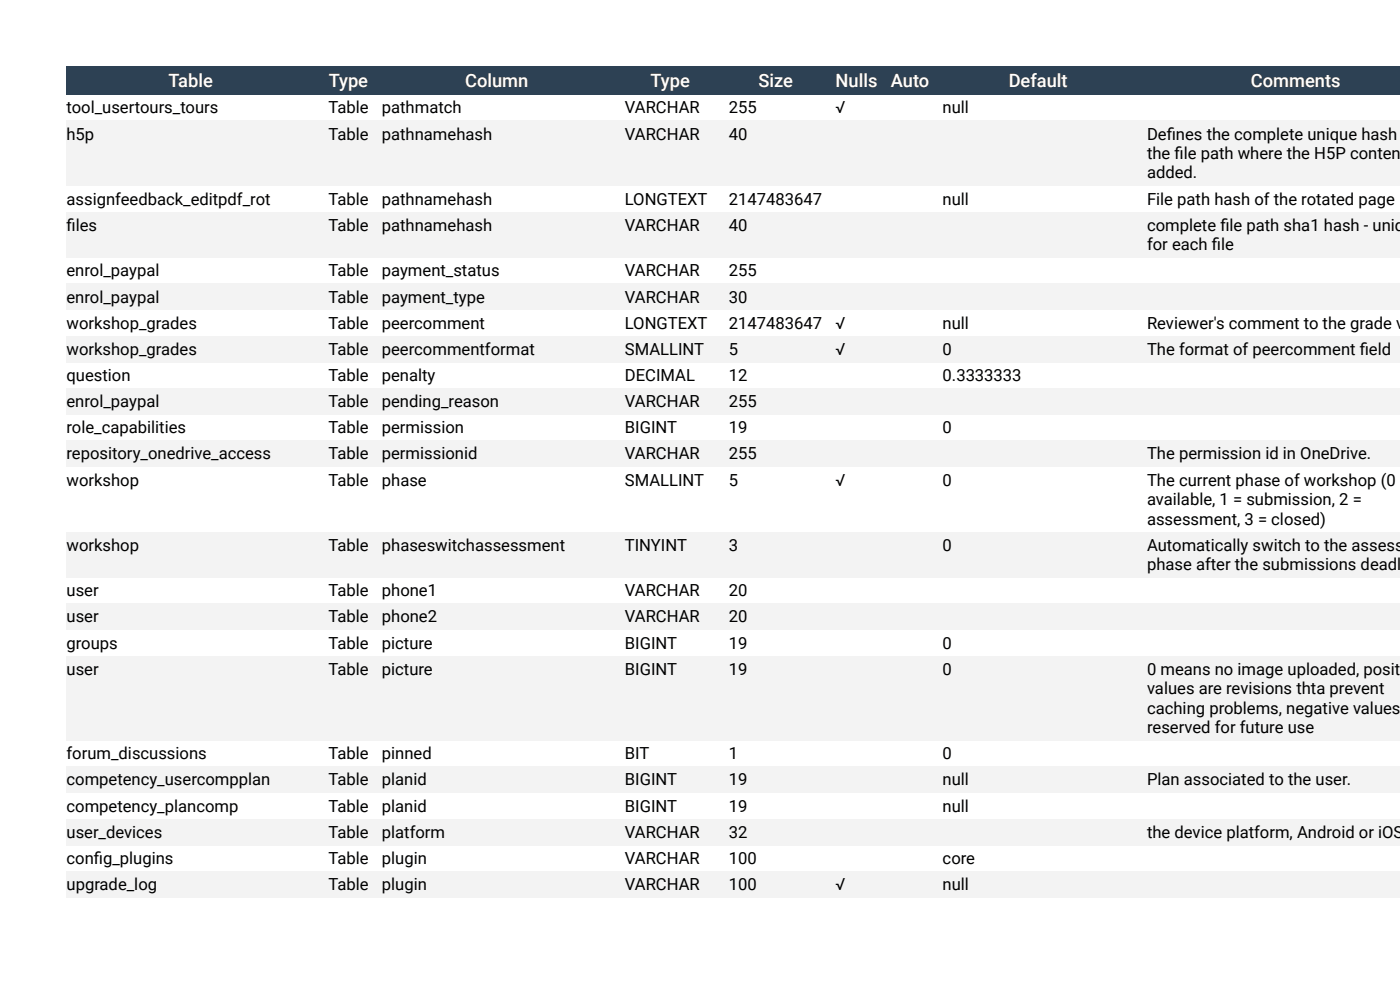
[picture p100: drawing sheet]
<svg xmlns="http://www.w3.org/2000/svg" width="297mm" height="210mm" viewBox="0 0 297 210" stroke-linecap="round" stroke-linejoin="round" font-family="sans-serif">
<defs><g id="words">
<g font-size="3.9" fill="#fff">
<text x="35.8" y="18.4">Table</text>
<text x="69.7" y="18.4">Type</text>
<text x="98.7" y="18.4">Column</text>
<text x="138" y="18.4">Type</text>
<text x="160.9" y="18.4">Size</text>
<text x="177.3" y="18.4">Nulls</text>
<text x="189" y="18.4">Auto</text>
<text x="214" y="18.4">Default</text>
<text x="265.4" y="18.4">Comments</text>
</g>
<g font-size="3.5">
<text x="14.1" y="24">tool_usertours_tours</text>
<text x="14.1" y="29.6">h5p</text>
<text x="69.7" y="24">Table</text>
<text x="69.7" y="29.6">Table</text>
<text x="81" y="24">pathmatch</text>
<text x="81" y="29.6">pathnamehash</text>
<text x="132.6" y="24">VARCHAR</text>
<text x="132.6" y="29.6">VARCHAR</text>
<text x="154.6" y="24">255</text>
<text x="154.6" y="29.6">40</text>
<text x="177.3" y="24">√</text>
<text x="200" y="24">null</text>
<text x="243.3" y="29.6">Def</text>
<text x="247.5" y="29.6">ines the complete unique hash</text>
<text x="243.3" y="33.7">the f</text>
<text x="249.2" y="33.7">ile path where the H5P content</text>
<text x="243.3" y="37.9">added.</text>
<text x="14.1" y="43.4">assignfeedback_editpdf_rot</text>
<text x="69.7" y="43.4">Table</text>
<text x="81" y="43.4">pathnamehash</text>
<text x="132.6" y="43.4">LONGTEXT</text>
<text x="154.6" y="43.4">2147483647</text>
<text x="200" y="43.4">null</text>
<text x="243.3" y="43.4">File path hash of the rotated page</text>
<text x="14.1" y="49">f</text>
<text x="14.1" y="49">iles</text>
<text x="69.7" y="49">Table</text>
<text x="81" y="49">pathnamehash</text>
<text x="132.6" y="49">VARCHAR</text>
<text x="154.6" y="49">40</text>
<text x="243.3" y="49">complete f</text>
<text x="243.3" y="53.1">for each f</text>
<text x="257.1" y="53.1">ile</text>
<text x="258.9" y="49">ile path sha1 hash - uniqu</text>
<text x="14.1" y="58.6">enrol_paypal</text>
<text x="69.7" y="58.6">Table</text>
<text x="81" y="58.6">payment_status</text>
<text x="132.6" y="58.6">VARCHAR</text>
<text x="154.6" y="58.6">255</text>
<text x="14.1" y="64.2">enrol_paypal</text>
<text x="69.7" y="64.2">Table</text>
<text x="81" y="64.2">payment_type</text>
<text x="132.6" y="64.2">VARCHAR</text>
<text x="154.6" y="64.2">30</text>
<text x="14.1" y="69.7">workshop_grades</text>
<text x="69.7" y="69.7">Table</text>
<text x="81" y="69.7">peercomment</text>
<text x="132.6" y="69.7">LONGTEXT</text>
<text x="154.6" y="69.7">2147483647</text>
<text x="177.3" y="69.7">√</text>
<text x="200" y="69.7">null</text>
<text x="243.3" y="69.7">Reviewer's comment to the grade va</text>
<text x="14.1" y="75.3">workshop_grades</text>
<text x="69.7" y="75.3">Table</text>
<text x="81" y="75.3">peercommentformat</text>
<text x="132.6" y="75.3">SMALLINT</text>
<text x="154.6" y="75.3">5</text>
<text x="177.3" y="75.3">√</text>
<text x="200" y="75.3">0</text>
<text x="243.3" y="75.3">The format of peercomment f</text>
<text x="288.5" y="75.3">ield</text>
<text x="14.1" y="80.8">question</text>
<text x="69.7" y="80.8">Table</text>
<text x="81" y="80.8">penalty</text>
<text x="132.6" y="80.8">DECIMAL</text>
<text x="154.6" y="80.8">12</text>
<text x="200" y="80.8">0.3333333</text>
<text x="14.1" y="86.4">enrol_paypal</text>
<text x="69.7" y="86.4">Table</text>
<text x="81" y="86.4">pending_reason</text>
<text x="132.6" y="86.4">VARCHAR</text>
<text x="154.6" y="86.4">255</text>
<text x="14.1" y="91.9">role_capabilities</text>
<text x="69.7" y="91.9">Table</text>
<text x="81" y="91.9">permission</text>
<text x="132.6" y="91.9">BIGINT</text>
<text x="154.6" y="91.9">19</text>
<text x="200" y="91.9">0</text>
<text x="14.1" y="97.4">repository_onedrive_access</text>
<text x="69.7" y="97.4">Table</text>
<text x="81" y="97.4">permissionid</text>
<text x="132.6" y="97.4">VARCHAR</text>
<text x="154.6" y="97.4">255</text>
<text x="243.3" y="97.4">The permission id in OneDrive.</text>
<text x="14.1" y="103">workshop</text>
<text x="69.7" y="103">Table</text>
<text x="81" y="103">phase</text>
<text x="132.6" y="103">SMALLINT</text>
<text x="154.6" y="103">5</text>
<text x="177.3" y="103">√</text>
<text x="200" y="103">0</text>
<text x="243.3" y="103">The current phase of workshop (0 =</text>
<text x="243.3" y="107.1">available, 1 = submission, 2 =</text>
<text x="243.3" y="111.3">assessment, 3 = closed)</text>
<text x="14.1" y="116.8">workshop</text>
<text x="69.7" y="116.8">Table</text>
<text x="81" y="116.8">phaseswitchassessment</text>
<text x="132.6" y="116.8">TINYINT</text>
<text x="154.6" y="116.8">3</text>
<text x="200" y="116.8">0</text>
<text x="243.3" y="116.8">Automatically switch to the assessm</text>
<text x="243.3" y="120.9">phase after the submissions deadli</text>
<text x="14.1" y="126.5">user</text>
<text x="69.7" y="126.5">Table</text>
<text x="81" y="126.5">phone1</text>
<text x="132.6" y="126.5">VARCHAR</text>
<text x="154.6" y="126.5">20</text>
<text x="14.1" y="132">user</text>
<text x="14.1" y="137.6">groups</text>
<text x="69.7" y="132">Table</text>
<text x="69.7" y="137.6">Table</text>
<text x="81" y="132">phone2</text>
<text x="81" y="137.6">picture</text>
<text x="132.6" y="132">VARCHAR</text>
<text x="132.6" y="137.6">BIGINT</text>
<text x="154.6" y="132">20</text>
<text x="154.6" y="137.6">19</text>
<text x="200" y="137.6">0</text>
<text x="14.1" y="143.1">user</text>
<text x="69.7" y="143.1">Table</text>
<text x="81" y="143.1">picture</text>
<text x="132.6" y="143.1">BIGINT</text>
<text x="154.6" y="143.1">19</text>
<text x="200" y="143.1">0</text>
<text x="243.3" y="143.1">0 means no image uploaded, positiv</text>
<text x="243.3" y="147.3">values are revisions thta prevent</text>
<text x="243.3" y="151.4">caching problems, negative values</text>
<text x="243.3" y="155.5">reserved for future use</text>
<text x="14.1" y="161.1">forum_discussions</text>
<text x="69.7" y="161.1">Table</text>
<text x="81" y="161.1">pinned</text>
<text x="132.6" y="161.1">BIT</text>
<text x="154.6" y="161.1">1</text>
<text x="200" y="161.1">0</text>
<text x="14.1" y="166.6">competency_usercompplan</text>
<text x="69.7" y="166.6">Table</text>
<text x="81" y="166.6">planid</text>
<text x="132.6" y="166.6">BIGINT</text>
<text x="154.6" y="166.6">19</text>
<text x="200" y="166.6">null</text>
<text x="243.3" y="166.6">Plan associated to the user.</text>
<text x="14.1" y="172.2">competency_plancomp</text>
<text x="69.7" y="172.2">Table</text>
<text x="81" y="172.2">planid</text>
<text x="132.6" y="172.2">BIGINT</text>
<text x="154.6" y="172.2">19</text>
<text x="200" y="172.2">null</text>
<text x="14.1" y="177.7">user_devices</text>
<text x="69.7" y="177.7">Table</text>
<text x="81" y="177.7">platform</text>
<text x="132.6" y="177.7">VARCHAR</text>
<text x="154.6" y="177.7">32</text>
<text x="243.3" y="177.7">the device platform, Android or iOS</text>
<text x="14.1" y="183.3">conf</text>
<text x="19.9" y="183.3">ig_plugins</text>
<text x="69.7" y="183.3">Table</text>
<text x="81" y="183.3">plugin</text>
<text x="132.6" y="183.3">VARCHAR</text>
<text x="154.6" y="183.3">100</text>
<text x="200" y="183.3">core</text>
<text x="14.1" y="188.8">upgrade_log</text>
<text x="69.7" y="188.8">Table</text>
<text x="81" y="188.8">plugin</text>
<text x="132.6" y="188.8">VARCHAR</text>
<text x="154.6" y="188.8">100</text>
<text x="177.3" y="188.8">√</text>
<text x="200" y="188.8">null</text>
</g>
</g></defs>
<g fill="#f3f3f3">
<path d="M241.9 184.8h55.2v5.6h-55.2z"/>
<path d="M198.6 184.8h43.3v5.6h-43.3z"/>
<path d="M187.6 184.8h11v5.6h-11z"/>
<path d="M175.9 184.8h11.7v5.6h-11.7z"/>
<path d="M153.2 184.8h22.7v5.6h-22.7z"/>
<path d="M131.2 184.8h22v5.6h-22z"/>
<path d="M79.6 184.8h51.6v5.6h-51.6z"/>
<path d="M68.2 184.8h11.4v5.6h-11.4z"/>
<path d="M14.1 184.8h54.1v5.6h-54.1z"/>
<path d="M241.9 173.7h55.2v5.6h-55.2z"/>
<path d="M198.6 173.7h43.3v5.6h-43.3z"/>
<path d="M187.6 173.7h11v5.6h-11z"/>
<path d="M175.9 173.7h11.7v5.6h-11.7z"/>
<path d="M153.2 173.7h22.7v5.6h-22.7z"/>
<path d="M131.2 173.7h22v5.6h-22z"/>
<path d="M79.6 173.7h51.6v5.6h-51.6z"/>
<path d="M68.2 173.7h11.4v5.6h-11.4z"/>
<path d="M14.1 173.7h54.1v5.6h-54.1z"/>
<path d="M241.9 162.6h55.2v5.6h-55.2z"/>
<path d="M198.6 162.6h43.3v5.6h-43.3z"/>
<path d="M187.6 162.6h11v5.6h-11z"/>
<path d="M175.9 162.6h11.7v5.6h-11.7z"/>
<path d="M153.2 162.6h22.7v5.6h-22.7z"/>
<path d="M131.2 162.6h22v5.6h-22z"/>
<path d="M79.6 162.6h51.6v5.6h-51.6z"/>
<path d="M68.2 162.6h11.4v5.6h-11.4z"/>
<path d="M14.1 162.6h54.1v5.6h-54.1z"/>
<path d="M241.9 139.1h55.2v18h-55.2z"/>
<path d="M198.6 139.1h43.3v18h-43.3z"/>
<path d="M187.6 139.1h11v18h-11z"/>
<path d="M175.9 139.1h11.7v18h-11.7z"/>
<path d="M153.2 139.1h22.7v18h-22.7z"/>
<path d="M131.2 139.1h22v18h-22z"/>
<path d="M79.6 139.1h51.6v18h-51.6z"/>
<path d="M68.2 139.1h11.4v18h-11.4z"/>
<path d="M14.1 139.1h54.1v18h-54.1z"/>
<path d="M241.9 128.1h55.2v5.5h-55.2z"/>
<path d="M198.6 128.1h43.3v5.5h-43.3z"/>
<path d="M187.6 128.1h11v5.5h-11z"/>
<path d="M175.9 128.1h11.7v5.5h-11.7z"/>
<path d="M153.2 128.1h22.7v5.5h-22.7z"/>
<path d="M131.2 128.1h22v5.5h-22z"/>
<path d="M79.6 128.1h51.6v5.5h-51.6z"/>
<path d="M68.2 128.1h11.4v5.5h-11.4z"/>
<path d="M14.1 128.1h54.1v5.5h-54.1z"/>
<path d="M241.9 112.8h55.2v9.7h-55.2z"/>
<path d="M198.6 112.8h43.3v9.7h-43.3z"/>
<path d="M187.6 112.8h11v9.7h-11z"/>
<path d="M175.9 112.8h11.7v9.7h-11.7z"/>
<path d="M153.2 112.8h22.7v9.7h-22.7z"/>
<path d="M131.2 112.8h22v9.7h-22z"/>
<path d="M79.6 112.8h51.6v9.7h-51.6z"/>
<path d="M68.2 112.8h11.4v9.7h-11.4z"/>
<path d="M14.1 112.8h54.1v9.7h-54.1z"/>
<path d="M241.9 93.5h55.2v5.5h-55.2z"/>
<path d="M198.6 93.5h43.3v5.5h-43.3z"/>
<path d="M187.6 93.5h11v5.5h-11z"/>
<path d="M175.9 93.5h11.7v5.5h-11.7z"/>
<path d="M153.2 93.5h22.7v5.5h-22.7z"/>
<path d="M131.2 93.5h22v5.5h-22z"/>
<path d="M79.6 93.5h51.6v5.5h-51.6z"/>
<path d="M68.2 93.5h11.4v5.5h-11.4z"/>
<path d="M14.1 93.5h54.1v5.5h-54.1z"/>
<path d="M241.9 82.4h55.2v5.5h-55.2z"/>
<path d="M198.6 82.4h43.3v5.5h-43.3z"/>
<path d="M187.6 82.4h11v5.5h-11z"/>
<path d="M175.9 82.4h11.7v5.5h-11.7z"/>
<path d="M153.2 82.4h22.7v5.5h-22.7z"/>
<path d="M131.2 82.4h22v5.5h-22z"/>
<path d="M79.6 82.4h51.6v5.5h-51.6z"/>
<path d="M68.2 82.4h11.4v5.5h-11.4z"/>
<path d="M14.1 82.4h54.1v5.5h-54.1z"/>
<path d="M241.9 71.3h55.2v5.5h-55.2z"/>
<path d="M198.6 71.3h43.3v5.5h-43.3z"/>
<path d="M187.6 71.3h11v5.5h-11z"/>
<path d="M175.9 71.3h11.7v5.5h-11.7z"/>
<path d="M153.2 71.3h22.7v5.5h-22.7z"/>
<path d="M131.2 71.3h22v5.5h-22z"/>
<path d="M79.6 71.3h51.6v5.5h-51.6z"/>
<path d="M68.2 71.3h11.4v5.5h-11.4z"/>
<path d="M14.1 71.3h54.1v5.5h-54.1z"/>
<path d="M241.9 60.2h55.2v5.5h-55.2z"/>
<path d="M198.6 60.2h43.3v5.5h-43.3z"/>
<path d="M187.6 60.2h11v5.5h-11z"/>
<path d="M175.9 60.2h11.7v5.5h-11.7z"/>
<path d="M153.2 60.2h22.7v5.5h-22.7z"/>
<path d="M131.2 60.2h22v5.5h-22z"/>
<path d="M79.6 60.2h51.6v5.5h-51.6z"/>
<path d="M68.2 60.2h11.4v5.5h-11.4z"/>
<path d="M14.1 60.2h54.1v5.5h-54.1z"/>
<path d="M241.9 45h55.2v9.7h-55.2z"/>
<path d="M198.6 45h43.3v9.7h-43.3z"/>
<path d="M187.6 45h11v9.7h-11z"/>
<path d="M175.9 45h11.7v9.7h-11.7z"/>
<path d="M153.2 45h22.7v9.7h-22.7z"/>
<path d="M131.2 45h22v9.7h-22z"/>
<path d="M79.6 45h51.6v9.7h-51.6z"/>
<path d="M68.2 45h11.4v9.7h-11.4z"/>
<path d="M14.1 45h54.1v9.7h-54.1z"/>
<path d="M241.9 25.6h55.2v13.8h-55.2z"/>
<path d="M198.6 25.6h43.3v13.8h-43.3z"/>
<path d="M187.6 25.6h11v13.8h-11z"/>
<path d="M175.9 25.6h11.7v13.8h-11.7z"/>
<path d="M153.2 25.6h22.7v13.8h-22.7z"/>
<path d="M131.2 25.6h22v13.8h-22z"/>
<path d="M79.6 25.6h51.6v13.8h-51.6z"/>
<path d="M68.2 25.6h11.4v13.8h-11.4z"/>
<path d="M14.1 25.6h54.1v13.8h-54.1z"/>
</g>
<g fill="#2d4154">
<path d="M241.9 14.1h55.2v6h-55.2z"/>
<path d="M198.6 14.1h43.3v6h-43.3z"/>
<path d="M187.6 14.1h11v6h-11z"/>
<path d="M175.9 14.1h11.7v6h-11.7z"/>
<path d="M153.2 14.1h22.7v6h-22.7z"/>
<path d="M131.2 14.1h22v6h-22z"/>
<path d="M79.6 14.1h51.6v6h-51.6z"/>
<path d="M68.2 14.1h11.4v6h-11.4z"/>
<path d="M14.1 14.1h54.1v6h-54.1z"/>
</g>
<use href="#words"/>
</svg>
